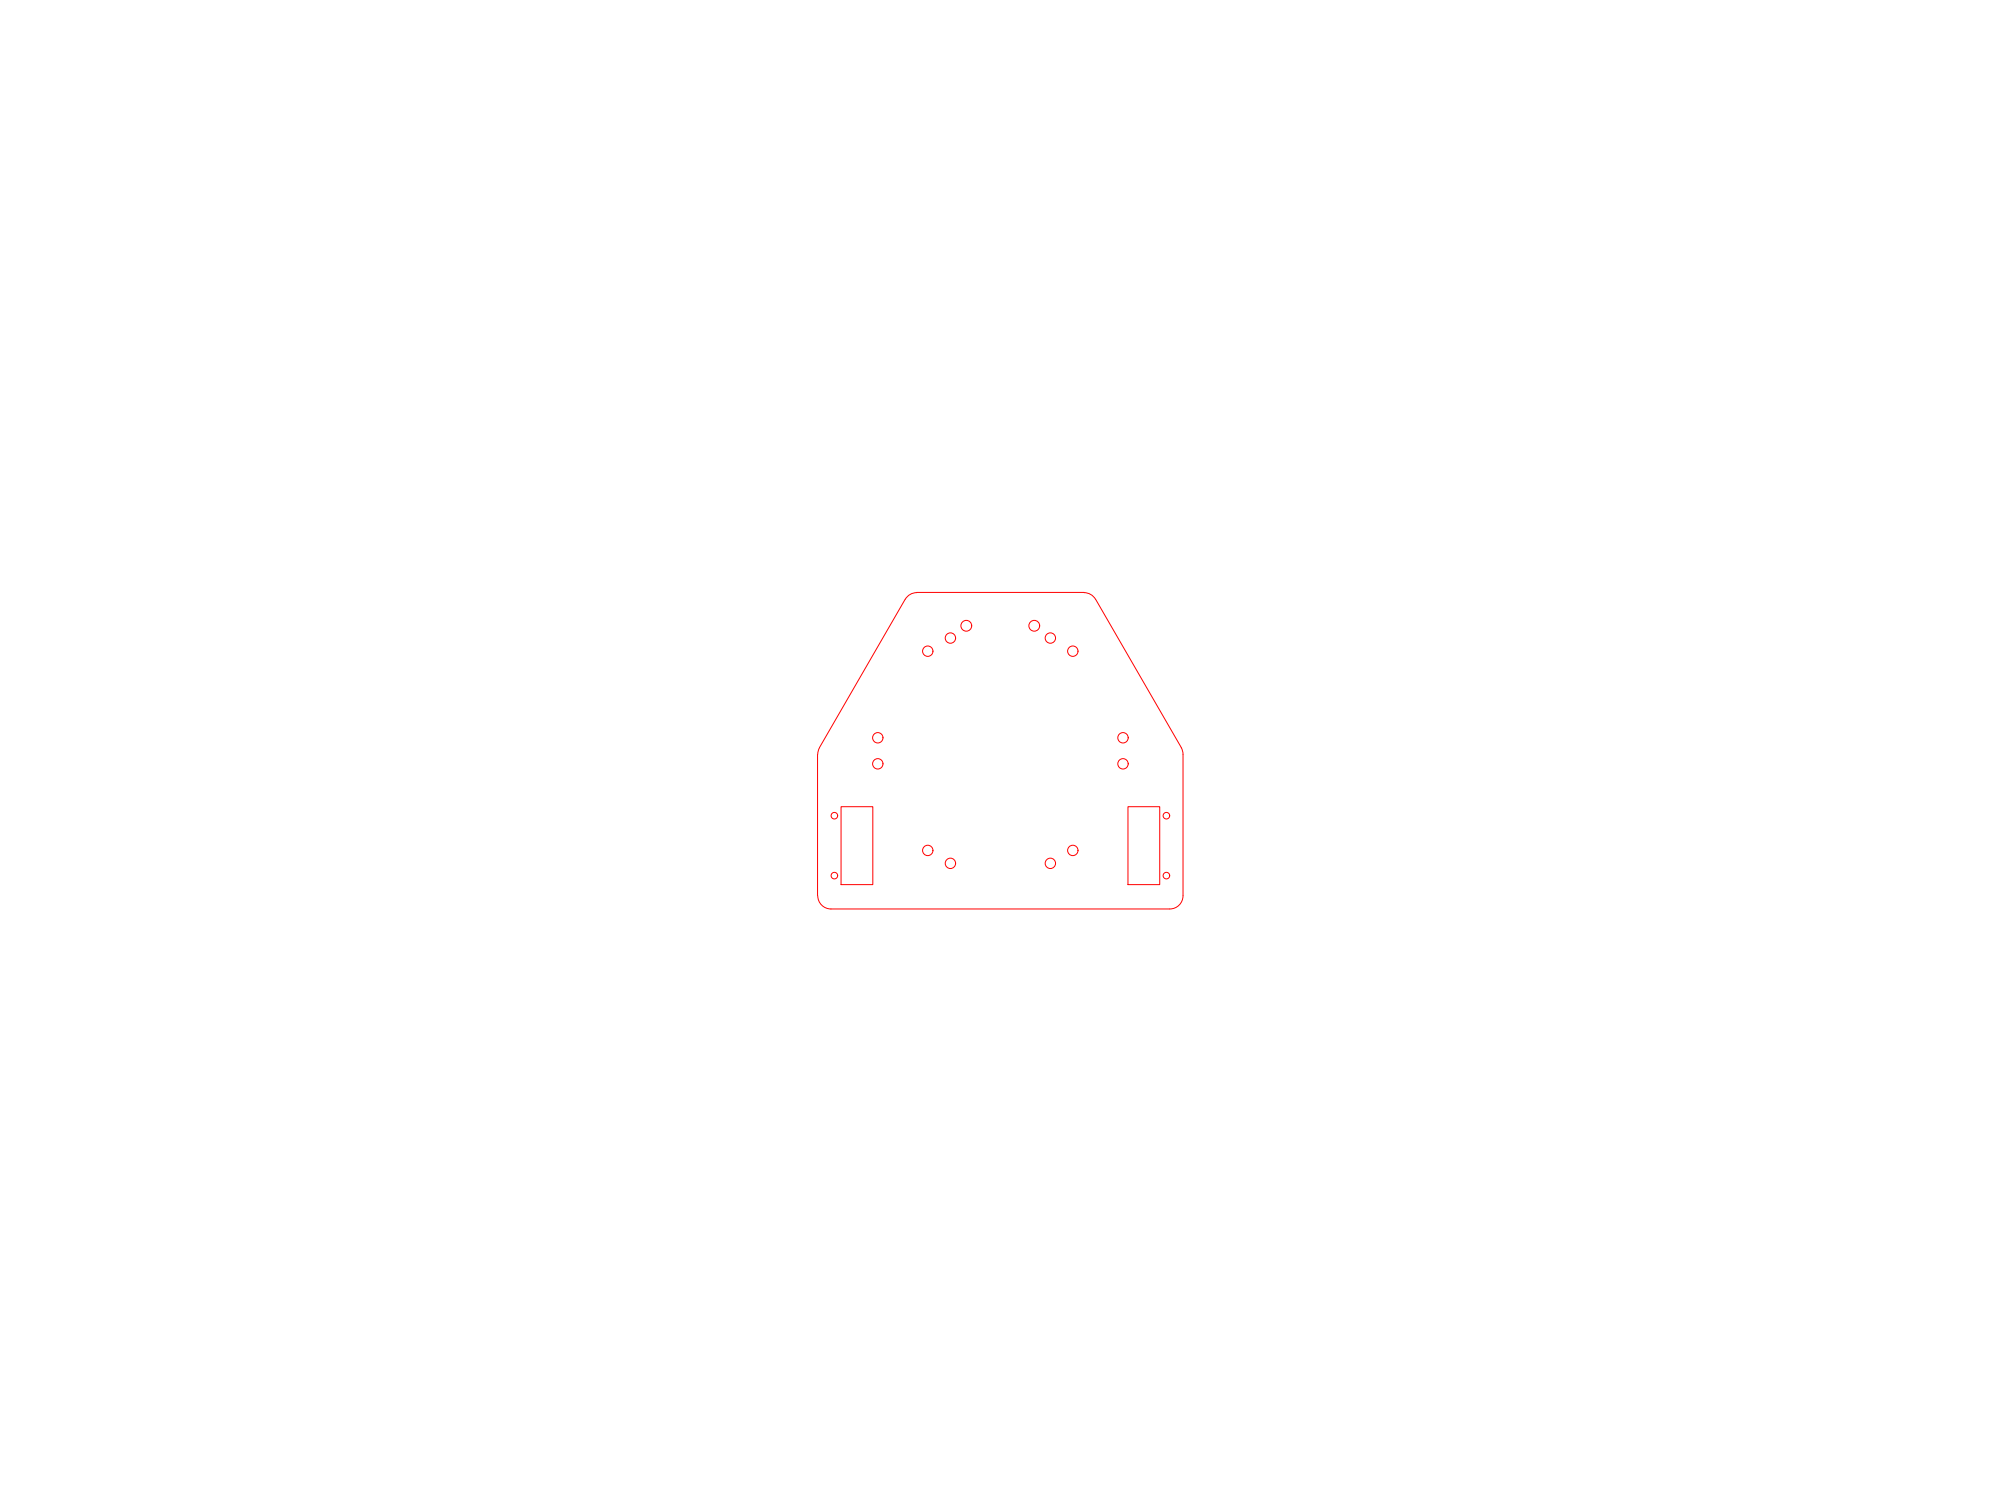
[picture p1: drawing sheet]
<svg xmlns="http://www.w3.org/2000/svg" width="600mm" height="450mm" viewBox="0 0 600 450" stroke-linecap="round" stroke-linejoin="round" font-family="sans-serif">
<!-- layer: Visible (ISO) -->
<g fill="none" stroke="#f00" stroke-width=".3">
<path d="M274.9 177.7h50.2M274.9 177.7l-1.7 .4-1 .7-.7 .9-25.7 44.5-.6 2M325.1 177.7l1.2 .2 1 .5 1.2 1.3 25.8 44.5 .5 2M245.2 226.2v42.4M354.8 226.2v42.4a4 4 0 0 1-4 4h-101.6a4 4 0 0 1-4-4M252.2 241.9h9.5v23.4h-9.5zM338.3 241.9h9.5v23.4h-9.5z"/>
<circle cx="278.2" cy="195.3" r="1.56"/>
<circle cx="285" cy="191.3" r="1.56"/>
<circle cx="289.8" cy="187.7" r="1.62"/>
<circle cx="310.2" cy="187.7" r="1.62"/>
<circle cx="315" cy="191.3" r="1.56"/>
<circle cx="321.7" cy="195.3" r="1.56"/>
<circle cx="263.2" cy="221.3" r="1.56"/>
<circle cx="263.2" cy="229.1" r="1.56"/>
<circle cx="336.8" cy="221.3" r="1.56"/>
<circle cx="336.8" cy="229.1" r="1.56"/>
<circle cx="250.2" cy="244.6" r=".98"/>
<circle cx="278.2" cy="255" r="1.56"/>
<circle cx="285" cy="258.9" r="1.56"/>
<circle cx="315" cy="258.9" r="1.56"/>
<circle cx="321.7" cy="255" r="1.56"/>
<circle cx="349.8" cy="244.6" r=".98"/>
<circle cx="250.2" cy="262.6" r=".98"/>
<circle cx="349.8" cy="262.6" r=".98"/>
</g>
</svg>
